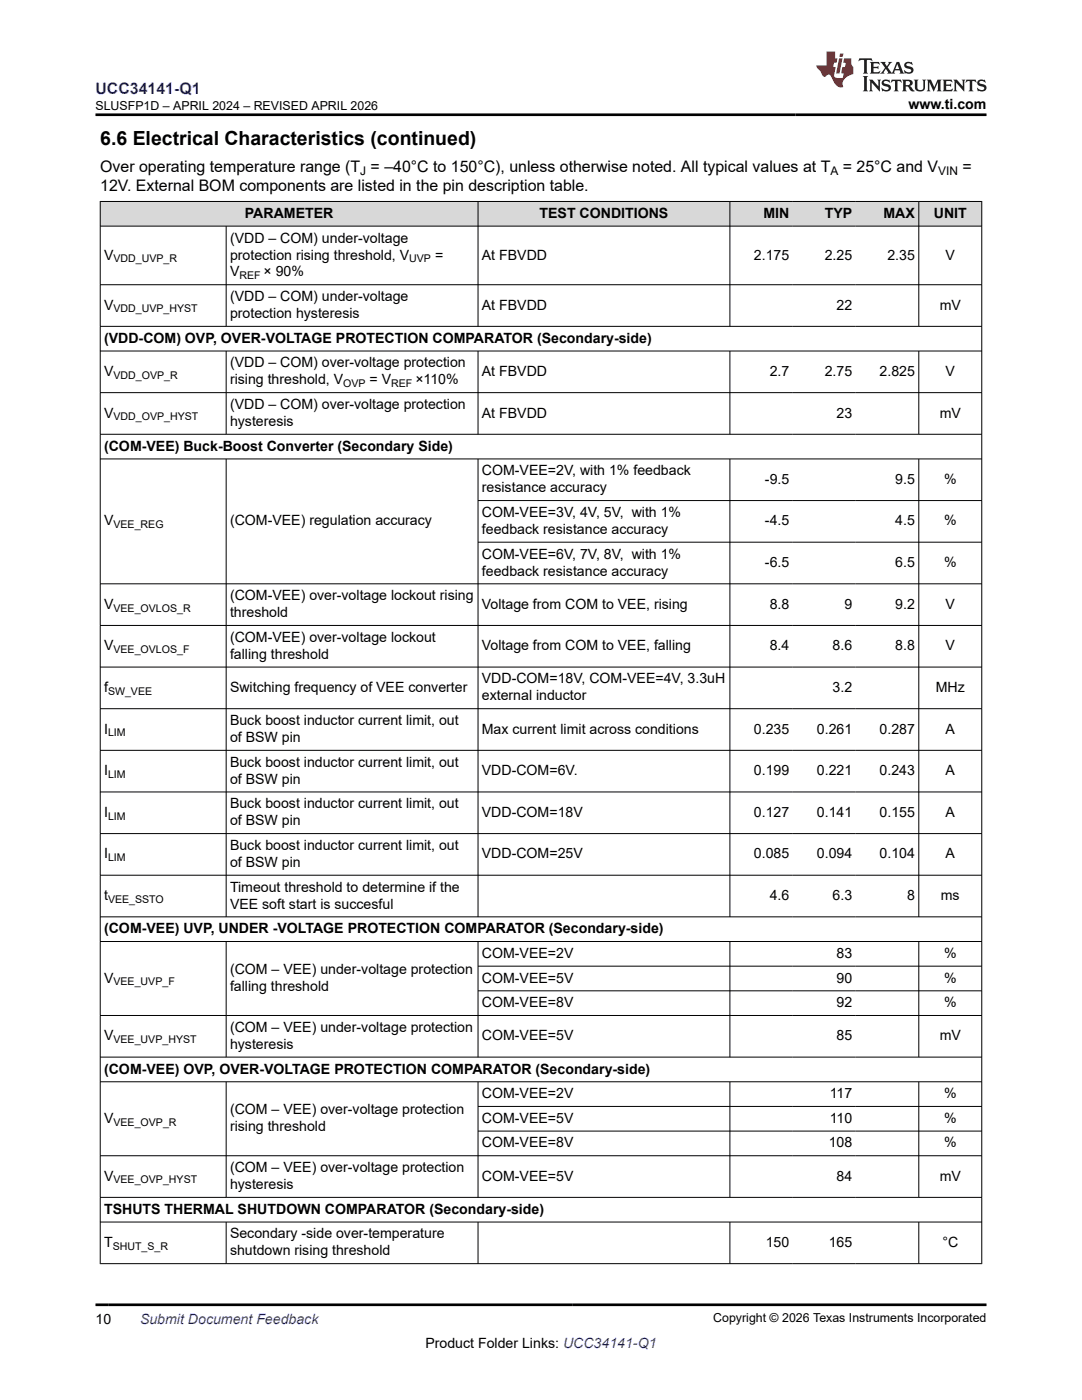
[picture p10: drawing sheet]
<svg xmlns="http://www.w3.org/2000/svg" width="216mm" height="279mm" viewBox="0 0 216 279" stroke-linecap="round" stroke-linejoin="round" font-family="sans-serif">
<defs><g id="words">
<text font-size="3.9" x="20" y="28.8">6.6 Electrical Characteristics (continued)</text>
<text font-size="3.2" fill="#00f" x="19" y="18.7">UCC34141-Q1</text>
<g font-size="3.2">
<text x="20" y="34.3">Over operating temperature range (T = –40°C to 150°C), unless otherwise noted. All typical values at T</text>
<text x="168.2" y="34.3">= 25°C and V</text>
<text x="192" y="34.3">=</text>
<text x="20" y="38.1">12V. External BOM components are listed in the pin description table.</text>
</g>
<g font-size="2.8">
<text x="181.3" y="21.8">www.ti.com</text>
<text x="48.9" y="43.5">PARAMETER</text>
<text x="107.7" y="43.5">TEST CONDITIONS</text>
<text x="152.3" y="43.5">MIN</text>
<text x="164.6" y="43.5">TYP</text>
<text x="176.3" y="43.5">MAX</text>
<text x="186.3" y="43.5">UNIT</text>
<text x="20.8" y="51.8">V</text>
<text x="45.9" y="48.4">(VDD – COM) under-voltage</text>
<text x="45.9" y="51.8">protection rising threshold, V</text>
<text x="86.8" y="51.8">=</text>
<text x="96.2" y="51.8">At FBVDD</text>
<text x="150.4" y="51.8">2.175</text>
<text x="164.6" y="51.8">2.25</text>
<text x="177.1" y="51.8">2.35</text>
<text x="188.7" y="51.8">V</text>
<text x="45.9" y="55.2">V</text>
<text x="52.6" y="55.2">× 90%</text>
<text x="20.8" y="61.8">V</text>
<text x="45.9" y="60.1">(VDD – COM) under-voltage</text>
<text x="45.9" y="63.5">protection hysteresis</text>
<text x="96.2" y="61.8">At FBVDD</text>
<text x="166.9" y="61.8">22</text>
<text x="187.5" y="61.8">mV</text>
<text x="20.8" y="68.4">(VDD-COM) OVP, OVER-VOLTAGE PROTECTION COMPARATOR (Secondary-side)</text>
<text x="20.8" y="75">V</text>
<text x="45.9" y="73.3">(VDD – COM) over-voltage protection</text>
<text x="45.9" y="76.7">rising threshold, V</text>
<text x="73.7" y="76.7">= V</text>
<text x="82.9" y="76.7">×110%</text>
<text x="96.2" y="75">At FBVDD</text>
<text x="153.6" y="75">2.7</text>
<text x="164.6" y="75">2.75</text>
<text x="175.5" y="75">2.825</text>
<text x="188.7" y="75">V</text>
<text x="20.8" y="83.3">V</text>
<text x="45.9" y="81.6">(VDD – COM) over-voltage protection</text>
<text x="96.2" y="83.3">At FBVDD</text>
<text x="166.9" y="83.3">23</text>
<text x="187.5" y="83.3">mV</text>
<text x="20.8" y="89.9">(COM-VEE) Buck-Boost Converter (Secondary Side)</text>
<text x="45.9" y="85">hysteresis</text>
<text x="96.2" y="94.9">COM-VEE=2V, with 1% feedback</text>
<text x="96.2" y="98.3">resistance accuracy</text>
<text x="152.6" y="96.6">-9.5</text>
<text x="178.6" y="96.6">9.5</text>
<text x="188.4" y="96.6">%</text>
<text x="20.8" y="104.9">V</text>
<text x="45.9" y="104.9">(COM-VEE) regulation accuracy</text>
<text x="96.2" y="103.2">COM-VEE=3V, 4V, 5V, with 1%</text>
<text x="96.2" y="106.6">feedback resistance accuracy</text>
<text x="152.6" y="104.9">-4.5</text>
<text x="178.6" y="104.9">4.5</text>
<text x="188.4" y="104.9">%</text>
<text x="96.2" y="111.5">COM-VEE=6V, 7V, 8V, with 1%</text>
<text x="152.6" y="113.2">-6.5</text>
<text x="178.6" y="113.2">6.5</text>
<text x="188.4" y="113.2">%</text>
<text x="45.9" y="119.8">(COM-VEE) over-voltage lockout rising</text>
<text x="96.2" y="114.9">feedback resistance accuracy</text>
<text x="20.8" y="121.5">V</text>
<text x="45.9" y="123.2">threshold</text>
<text x="96.2" y="121.5">Voltage from COM to VEE, rising</text>
<text x="153.6" y="121.5">8.8</text>
<text x="168.5" y="121.5">9</text>
<text x="178.6" y="121.5">9.2</text>
<text x="188.7" y="121.5">V</text>
<text x="20.8" y="129.8">V</text>
<text x="45.9" y="128.1">(COM-VEE) over-voltage lockout</text>
<text x="45.9" y="131.5">falling threshold</text>
<text x="96.2" y="129.8">Voltage from COM to VEE, falling</text>
<text x="153.6" y="129.8">8.4</text>
<text x="166.1" y="129.8">8.6</text>
<text x="178.6" y="129.8">8.8</text>
<text x="188.7" y="129.8">V</text>
<text x="96.2" y="136.4">VDD-COM=18V, COM-VEE=4V, 3.3uH</text>
<text x="20.8" y="138.1">f</text>
<text x="45.9" y="138.1">Switching frequency of VEE converter</text>
<text x="96.2" y="139.8">external inductor</text>
<text x="166.1" y="138.1">3.2</text>
<text x="186.7" y="138.1">MHz</text>
<text x="20.8" y="146.4">I</text>
<text x="45.9" y="144.7">Buck boost inductor current limit, out</text>
<text x="45.9" y="148.1">of BSW pin</text>
<text x="96.2" y="146.4">Max current limit across conditions</text>
<text x="150.4" y="146.4">0.235</text>
<text x="163" y="146.4">0.261</text>
<text x="175.5" y="146.4">0.287</text>
<text x="188.7" y="146.4">A</text>
<text x="20.8" y="154.7">I</text>
<text x="45.9" y="153">Buck boost inductor current limit, out</text>
<text x="96.2" y="154.7">VDD-COM=6V.</text>
<text x="150.4" y="154.7">0.199</text>
<text x="163" y="154.7">0.221</text>
<text x="175.5" y="154.7">0.243</text>
<text x="188.7" y="154.7">A</text>
<text x="45.9" y="156.4">of BSW pin</text>
<text x="45.9" y="161.3">Buck boost inductor current limit, out</text>
<text x="20.8" y="163">I</text>
<text x="45.9" y="164.7">of BSW pin</text>
<text x="96.2" y="163">VDD-COM=18V</text>
<text x="150.4" y="163">0.127</text>
<text x="163" y="163">0.141</text>
<text x="175.5" y="163">0.155</text>
<text x="188.7" y="163">A</text>
<text x="20.8" y="171.3">I</text>
<text x="45.9" y="169.6">Buck boost inductor current limit, out</text>
<text x="45.9" y="173">of BSW pin</text>
<text x="96.2" y="171.3">VDD-COM=25V</text>
<text x="150.4" y="171.3">0.085</text>
<text x="163" y="171.3">0.094</text>
<text x="175.5" y="171.3">0.104</text>
<text x="188.7" y="171.3">A</text>
<text x="20.8" y="179.6">t</text>
<text x="45.9" y="177.9">Timeout threshold to determine if the</text>
<text x="153.6" y="179.6">4.6</text>
<text x="166.1" y="179.6">6.3</text>
<text x="181" y="179.6">8</text>
<text x="187.7" y="179.6">ms</text>
<text x="45.9" y="181.3">VEE soft start is succesful</text>
<text x="20.8" y="186.3">(COM-VEE) UVP, UNDER -VOLTAGE PROTECTION COMPARATOR (Secondary-side)</text>
<text x="96.2" y="191.2">COM-VEE=2V</text>
<text x="166.9" y="191.2">83</text>
<text x="188.4" y="191.2">%</text>
<text x="20.8" y="196.1">V</text>
<text x="45.9" y="194.4">(COM – VEE) under-voltage protection</text>
<text x="45.9" y="197.8">falling threshold</text>
<text x="96.2" y="196.1">COM-VEE=5V</text>
<text x="166.9" y="196.1">90</text>
<text x="188.4" y="196.1">%</text>
<text x="96.2" y="201">COM-VEE=8V</text>
<text x="166.9" y="201">92</text>
<text x="188.4" y="201">%</text>
<text x="20.8" y="207.6">V</text>
<text x="45.9" y="205.9">(COM – VEE) under-voltage protection</text>
<text x="45.9" y="209.3">hysteresis</text>
<text x="96.2" y="207.6">COM-VEE=5V</text>
<text x="166.9" y="207.6">85</text>
<text x="187.5" y="207.6">mV</text>
<text x="20.8" y="214.2">(COM-VEE) OVP, OVER-VOLTAGE PROTECTION COMPARATOR (Secondary-side)</text>
<text x="96.2" y="219.2">COM-VEE=2V</text>
<text x="165.6" y="219.2">117</text>
<text x="188.4" y="219.2">%</text>
<text x="20.8" y="224.1">V</text>
<text x="45.9" y="222.4">(COM – VEE) over-voltage protection</text>
<text x="45.9" y="225.8">rising threshold</text>
<text x="96.2" y="224.1">COM-VEE=5V</text>
<text x="165.6" y="224.1">110</text>
<text x="188.4" y="224.1">%</text>
<text x="45.9" y="233.9">(COM – VEE) over-voltage protection</text>
<text x="96.2" y="229">COM-VEE=8V</text>
<text x="165.4" y="229">108</text>
<text x="188.4" y="229">%</text>
<text x="20.8" y="235.6">V</text>
<text x="45.9" y="237.3">hysteresis</text>
<text x="96.2" y="235.6">COM-VEE=5V</text>
<text x="166.9" y="235.6">84</text>
<text x="187.5" y="235.6">mV</text>
<text x="20.8" y="242.2">TSHUTS THERMAL SHUTDOWN COMPARATOR (Secondary-side)</text>
<text x="20.8" y="248.9">T</text>
<text x="45.9" y="247.2">Secondary -side over-temperature</text>
<text x="45.9" y="250.5">shutdown rising threshold</text>
<text x="152.8" y="248.9">150</text>
<text x="165.4" y="248.9">165</text>
<text x="188" y="248.9">°C</text>
<text x="19" y="264.2">10</text>
<text x="84.9" y="269">Product Folder Links: UCC34141-Q1</text>
</g>
<text font-size="2.8" fill="#00f" x="27.9" y="264.2">Submit Document Feedback</text>
<g font-size="2.5">
<text x="19.1" y="21.9">SLUSFP1D – APRIL 2024 – REVISED APRIL 2026</text>
<text x="142.3" y="263.9">Copyright © 2026 Texas Instruments Incorporated</text>
</g>
<g font-size="2.4">
<text x="71.9" y="34.9">J</text>
<text x="165.7" y="34.9">A</text>
<text x="187.2" y="34.9">VIN</text>
</g>
<g font-size="2.1">
<text x="22.6" y="52.4">VDD_UVP_R</text>
<text x="81.7" y="52.4">UVP</text>
<text x="47.8" y="55.7">REF</text>
<text x="22.6" y="62.4">VDD_UVP_HYST</text>
<text x="22.6" y="75.6">VDD_OVP_R</text>
<text x="68.5" y="77.3">OVP</text>
<text x="78.1" y="77.3">REF</text>
<text x="22.6" y="83.9">VDD_OVP_HYST</text>
<text x="22.6" y="105.4">VEE_REG</text>
<text x="22.6" y="122">VEE_OVLOS_R</text>
<text x="22.6" y="130.4">VEE_OVLOS_F</text>
<text x="21.6" y="138.7">SW_VEE</text>
<text x="21.6" y="147">LIM</text>
<text x="21.6" y="155.3">LIM</text>
<text x="21.6" y="163.6">LIM</text>
<text x="21.6" y="171.9">LIM</text>
<text x="21.6" y="180.2">VEE_SSTO</text>
<text x="22.6" y="196.7">VEE_UVP_F</text>
<text x="22.6" y="208.2">VEE_UVP_HYST</text>
<text x="22.6" y="224.7">VEE_OVP_R</text>
<text x="22.6" y="236.2">VEE_OVP_HYST</text>
<text x="22.5" y="249.4">SHUT_S_R</text>
</g>
</g></defs>
<g fill="#d8d8d8">
<path d="M20 40.2h175.9v4.9h-175.9z" fill-rule="evenodd"/>
<path d="M20.1 40.3h75.2v4.8h-75.2z" fill-rule="evenodd"/>
<path d="M95.4 40.3h50.2v4.8h-50.2z" fill-rule="evenodd"/>
<path d="M145.7 40.3h12.5v4.8h-12.5z" fill-rule="evenodd"/>
<path d="M158.2 40.3h12.6v4.8h-12.6z" fill-rule="evenodd"/>
<path d="M170.8 40.3h12.5v4.8h-12.5z" fill-rule="evenodd"/>
<path d="M183.4 40.3h12.4v4.8h-12.4z" fill-rule="evenodd"/>
</g>
<g fill="none" stroke="#000" stroke-width=".2">
<path d="M19.9 40.2h176.1M19.9 45.1h176.1M19.9 56.8h176.1M20 40.1v212.2M45.1 45.1v20.1M95.4 40.1v25.1M145.6 40.1v25.1M183.3 40.1v25.1M195.9 40.1v212.2M19.9 65.1h176.1M19.9 70.1h176.1M19.9 78.4h176.1"/>
<path d="M45.1 70.1v16.6M95.4 70.1v16.6M145.6 70.1v16.6M183.3 70.1v16.6M19.9 86.7h176.1M19.9 91.6h176.1M45.1 91.6v91.4M95.4 91.6v91.4M95.4 99.9h100.6M145.6 91.6v91.4M183.3 91.6v91.4M19.9 116.5h176.1"/>
<path d="M95.4 108.2h100.6M19.9 124.8h176.1M19.9 133.1h176.1M19.9 141.4h176.1M19.9 149.7h176.1M19.9 158.1h176.1M19.9 166.4h176.1M19.9 174.7h176.1M19.9 183h176.1M19.9 187.9h176.1M45.1 187.9v23.1M95.4 187.9v23.1"/>
<path d="M95.4 192.8h100.6M95.4 197.7h100.6M145.6 187.9v23.1M183.3 187.9v23.1M19.9 211h176.1M19.9 215.9h176.1M45.1 215.9v23.1M95.4 215.9v23.1M145.6 215.9v23.1M183.3 215.9v23.1M196 202.7h-176.1M19.9 230.7h176.1"/>
<path d="M19.9 239h176.1M95.4 220.8h100.6M95.4 225.7h100.6M19.9 243.9h176.1M19.9 252.2h176.1M45.1 243.9v8.4M95.4 243.9v8.4M145.6 243.9v8.4M183.3 243.9v8.4"/>
</g>
<path d="M171.5 11.6l-.2 .6 .5-.2h.6v.1v2.2l-.2 .4h1l-.2-.4v-2.2v-.1h.5l.6 .2-.2-.6zM173.6 12.4l.2 .3v1.6l-.2 .4h1.9l.1-.6a1.08 1.08 0 0 1-1.3 .2v-.7h.6l.4 .2v-.7l-.4 .2h-.6v-.5l.2-.2a1 1 0 0 1 1 .3l-.1-.5zM175.7 12.4l.9 1.1-1 1.2h.9l-.2-.2 .5-.8 .4 .8-.2 .2h1.6l-.2-.2 .2-.5h.9l.1 .5-.1 .2h.9l-.2-.4-.8-1.9h-.5l-.9 2.1-.9-1.1 .9-1h-.8l.2 .2-.4 .6-.4-.6 .2-.2zM179 12.8l.4 1h-.7zM180.7 12.5a.65 .65 0 0 0-.2 .7 .65 .65 0 0 0 .6 .5l.6 .1 .1 .3a.79 .79 0 0 1-.7 .4 .79 .79 0 0 1-.7-.5l.1 .7 .2-.1a.93 .93 0 0 0 1.1 0 .93 .93 0 0 0 .4-.9 1.46 1.46 0 0 0-1.2-.6l-.1-.3a1.09 1.09 0 0 1 1.2 .2l-.2-.6-.1 .1-.5-.2zM172.2 15.2l.2 .4v2.2l-.2 .4h1l-.2-.4v-2.2l.2-.4zM173.4 15.9l.2 .4v1.5l-.2 .4h.8l-.3-.4 .1-1.3 1.6 1.8v-2l.2-.4h-.7l.1 .2 .1 1.1-1.2-1.3zM176.2 16a.65 .65 0 0 0-.2 .8 .65 .65 0 0 0 .6 .4l.6 .2 .1 .2a.79 .79 0 0 1-.7 .4 .79 .79 0 0 1-.7-.5l.1 .7 .2-.1a.93 .93 0 0 0 1.1 .1 .93 .93 0 0 0 .4-1 1.46 1.46 0 0 0-1.2-.5l-.1-.4a1.09 1.09 0 0 1 1.2 .2l-.1-.6-.2 .1-.5-.1zM177.9 15.9l-.1 .6a.63 .63 0 0 1 .8-.3v1.6l-.3 .4h1l-.2-.4v-1.6a.66 .66 0 0 1 .8 .3l-.1-.6zM180 15.9l.2 .4v1.5l-.2 .4h1l-.2-.2-.1-.7h.5l.1 .2a.79 .79 0 0 0 1.2 .6l-1-.9a.61 .61 0 0 0 .6-.6 .61 .61 0 0 0-.5-.7zM180.8 16.2h.1a.47 .47 0 0 1 .5 .1 .47 .47 0 0 1 .1 .5l-.1 .1-.7 .1zM182.3 15.9l.2 .2a2.27 2.27 0 0 0 .4 2 1.04 1.04 0 0 0 1.7-.7v-1.3l.2-.2h-.8l.2 .4v1.1a.6 .6 0 0 1-.6 .6 .6 .6 0 0 1-.6-.6v-1.1l.3-.4zM184.9 15.9l.2 .4v1.5l-.2 .4h.8l-.3-.4v-1.4l.9 1.9 .9-1.9v1.4l-.3 .4h1l-.2-.4v-1.5l.2-.4h-.8l-.7 1.5-.6-1.5zM188.1 15.9l.2 .4v1.5l-.2 .4h1.9l.1-.6a1.09 1.09 0 0 1-1.3 .2v-.7h.6l.4 .2v-.6l-.4 .2h-.6v-.6l.2-.1a1.01 1.01 0 0 1 1 .3l-.1-.6zM190.2 15.9l.3 .4v1.5l-.3 .4h.8l-.2-.4v-1.3l1.6 1.8v-2l.2-.4h-.7l.2 .2v1.1l-1.2-1.3zM192.8 15.9l-.1 .6a.63 .63 0 0 1 .8-.3v1.6l-.3 .4h1l-.2-.4v-1.6a.66 .66 0 0 1 .8 .3l-.1-.6zM195.2 16a.65 .65 0 0 0-.2 .8 .65 .65 0 0 0 .6 .4l.6 .2 .2 .2a.79 .79 0 0 1-.7 .4 .79 .79 0 0 1-.7-.5l.1 .7 .2-.1a.93 .93 0 0 0 1 .1 .93 .93 0 0 0 .5-1 1.46 1.46 0 0 0-1.3-.5v-.4a1.09 1.09 0 0 1 1.2 .2l-.2-.6-.2 .1-.5-.1z" fill="#231f20"/>
<path d="M164.9 10.3v2.7h-2l.1 .4 .8 1a.95 .95 0 0 0 1 .9 .59 .59 0 0 1 .5-.4 .59 .59 0 0 1 .5 .3l.4 .8a1.59 1.59 0 0 0 2.1 1.4 1.61 1.61 0 0 1 1-2.3l1-.3-.1-1.5a1.59 1.59 0 0 1-.3-1.7h-1.5l-.2 .9h.6l-.2 .9h-.5l-.2 .9v.3l.4 .1-.1 .9h-.7a.73 .73 0 0 1-1-.7l.3-1.5h-.5l.1-.9h.5l.2-.9h-.5v-1.3zM167.4 11.6l-.6 3.1h.7l.6-3.1zM167.6 10.7l-.1 .6h.7l.1-.6z" fill="#ed1c24"/>
<path d="M19 22.9h177.8M19 260.4h177.8" fill="none" stroke="#000" stroke-width=".53"/>
<use href="#words"/>
</svg>
